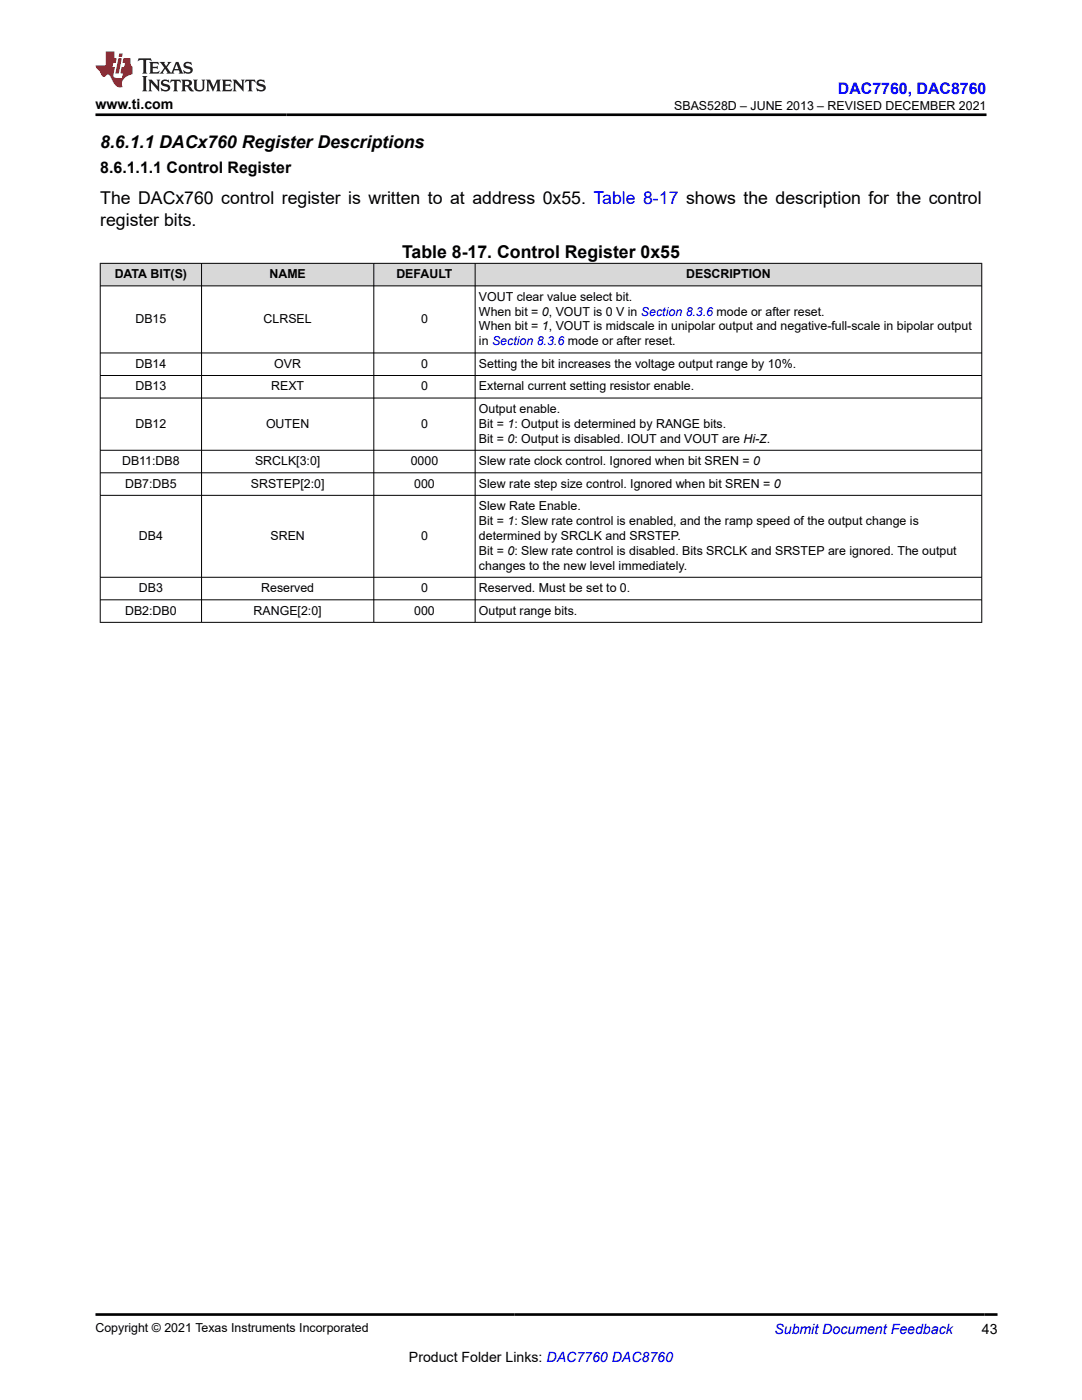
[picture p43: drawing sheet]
<svg xmlns="http://www.w3.org/2000/svg" width="216mm" height="279mm" viewBox="0 0 216 279" stroke-linecap="round" stroke-linejoin="round" font-family="sans-serif">
<defs><g id="words">
<g font-size="3.5">
<text x="20" y="29.6">8.6.1.1 DACx760 Register Descriptions</text>
<text x="20" y="40.8">The DACx760 control register is written to at address 0x55. Table 8-17 shows the description for the control</text>
<text x="20" y="45">register bits.</text>
<text x="80.2" y="51.4">Table 8-17. Control Register 0x55</text>
</g>
<text font-size="3.2" fill="#00f" x="167.2" y="18.7">DAC7760, DAC8760</text>
<text font-size="3.2" x="20" y="34.6">8.6.1.1.1 Control Register</text>
<g font-size="2.8">
<text x="19" y="21.8">www.ti.com</text>
<text x="195.9" y="266.1">43</text>
<text x="81.6" y="271.7">Product Folder Links: DAC7760 DAC8760</text>
</g>
<text font-size="2.8" fill="#00f" x="154.5" y="266.2">Submit Document Feedback</text>
<g font-size="2.5">
<text x="134.5" y="21.9">SBAS528D – JUNE 2013 – REVISED DECEMBER 2021</text>
<text x="22.9" y="55.5">DATA BIT(S)</text>
<text x="53.8" y="55.5">NAME</text>
<text x="79.1" y="55.5">DEFAULT</text>
<text x="136.9" y="55.5">DESCRIPTION</text>
<text x="27" y="64.5">DB15</text>
<text x="52.6" y="64.5">CLRSEL</text>
<text x="84" y="64.5">0</text>
<text x="95.6" y="60">VOUT clear value select bit.</text>
<text x="95.6" y="63">When bit = 0, VOUT is 0 V in Section 8.3.6 mode or after reset.</text>
<text x="95.6" y="65.9">When bit = 1, VOUT is midscale in unipolar output and negative-full-scale in bipolar output</text>
<text x="95.6" y="68.9">in Section 8.3.6 mode or after reset.</text>
<text x="27" y="73.4">DB14</text>
<text x="27" y="77.9">DB13</text>
<text x="54.1" y="77.9">REXT</text>
<text x="54.7" y="73.4">OVR</text>
<text x="84" y="73.4">0</text>
<text x="84" y="77.9">0</text>
<text x="95.6" y="73.4">Setting the bit increases the voltage output range by 10%.</text>
<text x="95.6" y="77.9">External current setting resistor enable.</text>
<text x="95.6" y="82.4">Output enable.</text>
<text x="27" y="85.4">DB12</text>
<text x="53.1" y="85.4">OUTEN</text>
<text x="84" y="85.4">0</text>
<text x="95.6" y="85.4">Bit = 1: Output is determined by RANGE bits.</text>
<text x="95.6" y="88.3">Bit = 0: Output is disabled. IOUT and VOUT are Hi-Z.</text>
<text x="24.4" y="92.8">DB11:DB8</text>
<text x="50.9" y="92.8">SRCLK[3:0]</text>
<text x="82" y="92.8">0000</text>
<text x="95.6" y="92.8">Slew rate clock control. Ignored when bit SREN = 0</text>
<text x="25" y="97.3">DB7:DB5</text>
<text x="50.1" y="97.3">SRSTEP[2:0]</text>
<text x="82.6" y="97.3">000</text>
<text x="95.6" y="97.3">Slew rate step size control. Ignored when bit SREN = 0</text>
<text x="95.6" y="101.8">Slew Rate Enable.</text>
<text x="27.7" y="107.7">DB4</text>
<text x="54" y="107.7">SREN</text>
<text x="84" y="107.7">0</text>
<text x="95.6" y="104.8">Bit = 1: Slew rate control is enabled, and the ramp speed of the output change is</text>
<text x="95.6" y="107.7">determined by SRCLK and SRSTEP.</text>
<text x="95.6" y="110.7">Bit = 0: Slew rate control is disabled. Bits SRCLK and SRSTEP are ignored. The output</text>
<text x="95.6" y="113.7">changes to the new level immediately.</text>
<text x="27.7" y="118.2">DB3</text>
<text x="52.1" y="118.2">Reserved</text>
<text x="84" y="118.2">0</text>
<text x="95.6" y="118.2">Reserved. Must be set to 0.</text>
<text x="25" y="122.7">DB2:DB0</text>
<text x="50.6" y="122.7">RANGE[2:0]</text>
<text x="82.6" y="122.7">000</text>
<text x="95.6" y="122.7">Output range bits.</text>
<text x="19" y="265.9">Copyright © 2021 Texas Instruments Incorporated</text>
</g>
</g></defs>
<g fill="#d8d8d8">
<path d="M20 52.6h175.9v4.5h-175.9z" fill-rule="evenodd"/>
<path d="M20.1 52.6h20.1v4.4h-20.1z" fill-rule="evenodd"/>
<path d="M40.3 52.6h34.2v4.4h-34.2z" fill-rule="evenodd"/>
<path d="M74.7 52.6h20v4.4h-20z" fill-rule="evenodd"/>
<path d="M94.9 52.6h100.9v4.4h-100.9z" fill-rule="evenodd"/>
</g>
<g fill="none" stroke="#000" stroke-width=".2">
<path d="M19.9 52.6h176.1M19.9 57.1h176.1M20 52.5v71.8M40.2 52.5v71.8M74.6 52.5v71.8M94.8 52.5v71.8M195.9 52.5v71.8M19.9 70.4h176.1M19.9 74.9h176.1M19.9 79.4h176.1M19.9 89.9h176.1M19.9 94.4h176.1"/>
<path d="M19.9 98.9h176.1M19.9 115.2h176.1M19.9 119.7h176.1M19.9 124.2h176.1"/>
</g>
<path d="M27.7 11.6l-.2 .6 .5-.2h.6v.1v2.2l-.2 .4h1l-.2-.4v-2.2v-.1h.5l.5 .2-.1-.6zM29.8 12.4l.2 .3v1.6l-.2 .4h1.9l.1-.6a1.08 1.08 0 0 1-1.3 .2v-.7h.6l.4 .2v-.7l-.4 .2h-.6v-.5l.2-.2a1 1 0 0 1 1 .3l-.1-.5zM31.8 12.4l1 1.1-1 1.2h.9l-.2-.2 .4-.8 .5 .8-.2 .2h1.6l-.2-.2 .1-.5h1l.1 .5-.1 .2h.9l-.2-.4-.8-1.9h-.5l-1 2.1-.8-1.1 .9-1h-.8l.2 .2-.5 .6-.3-.6 .1-.2zM35.2 12.8l.4 1h-.8zM36.8 12.5a.65 .65 0 0 0-.2 .7 .65 .65 0 0 0 .6 .5l.7 .1 .1 .3a.79 .79 0 0 1-.7 .4 .79 .79 0 0 1-.7-.5l.1 .7 .2-.1a.93 .93 0 0 0 1.1 0 .93 .93 0 0 0 .4-.9 1.46 1.46 0 0 0-1.2-.6l-.1-.3a1.09 1.09 0 0 1 1.2 .2l-.2-.6-.1 .1-.6-.2zM28.4 15.2l.2 .4v2.2l-.2 .4h1l-.2-.4v-2.2l.2-.4zM29.6 15.9l.2 .4v1.5l-.2 .4h.8l-.3-.4v-1.3l1.7 1.8v-2l.2-.4h-.8l.2 .2 .1 1.1-1.2-1.3zM32.3 16a.65 .65 0 0 0-.2 .8 .65 .65 0 0 0 .7 .4l.6 .2 .1 .2a.79 .79 0 0 1-.7 .4 .79 .79 0 0 1-.7-.5l.1 .7 .2-.1a.93 .93 0 0 0 1.1 .1 .93 .93 0 0 0 .4-1 1.46 1.46 0 0 0-1.2-.5l-.1-.4a1.09 1.09 0 0 1 1.2 .2l-.2-.6-.1 .1-.6-.1zM34.1 15.9l-.1 .6a.63 .63 0 0 1 .7-.3l.1 1.6-.3 .4h1l-.2-.4v-1.6a.66 .66 0 0 1 .8 .3l-.1-.6zM36.2 15.9l.2 .4v1.5l-.2 .4h.9l-.2-.2v-.7h.5l.1 .2a.79 .79 0 0 0 1.2 .6l-1-.9a.61 .61 0 0 0 .6-.6 .61 .61 0 0 0-.5-.7zM36.9 16.2h.2a.47 .47 0 0 1 .5 .1 .47 .47 0 0 1 .1 .5l-.2 .1-.6 .1zM38.5 15.9l.2 .2a2.27 2.27 0 0 0 .4 2 1.04 1.04 0 0 0 1.7-.7v-1.3l.2-.2h-.8l.2 .4v1.1a.6 .6 0 0 1-.6 .6 .6 .6 0 0 1-.6-.6v-1.1l.3-.4zM41.1 15.9l.2 .4v1.5l-.2 .4h.7l-.2-.4v-1.4l.9 1.9 .8-1.9v1.4l-.2 .4h1l-.3-.4v-1.5l.3-.4h-.8l-.7 1.5-.7-1.5zM44.3 15.9l.2 .4v1.5l-.2 .4h1.9l.1-.6a1.09 1.09 0 0 1-1.3 .2v-.7h.6l.4 .2v-.6l-.4 .2h-.6v-.6l.2-.1a1.01 1.01 0 0 1 1 .3l-.1-.6zM46.4 15.9l.3 .4v1.5l-.3 .4h.8l-.2-.4v-1.3l1.6 1.8v-2l.2-.4h-.7l.2 .2v1.1l-1.2-1.3zM49 15.9l-.1 .6a.63 .63 0 0 1 .8-.3v1.6l-.3 .4h1l-.2-.4v-1.6a.66 .66 0 0 1 .8 .3l-.1-.6zM51.4 16a.65 .65 0 0 0-.2 .8 .65 .65 0 0 0 .6 .4l.6 .2 .2 .2a.79 .79 0 0 1-.8 .4 .79 .79 0 0 1-.6-.5l.1 .7 .2-.1a.93 .93 0 0 0 1 .1 .93 .93 0 0 0 .5-1 1.46 1.46 0 0 0-1.3-.5l-.1-.4a1.09 1.09 0 0 1 1.3 .2l-.2-.6-.2 .1-.5-.1z" fill="#231f20"/>
<path d="M21.1 10.3v2.7h-2.1l.1 .4 .9 1a.95 .95 0 0 0 .9 .9 .59 .59 0 0 1 .6-.4 .59 .59 0 0 1 .5 .3l.4 .8a1.59 1.59 0 0 0 2.1 1.4 1.61 1.61 0 0 1 1-2.3l1-.3-.1-1.5a1.59 1.59 0 0 1-.4-1.7h-1.4l-.2 .9h.5l-.1 .9h-.5l-.2 .9v.3l.4 .1-.2 .9h-.6a.73 .73 0 0 1-1.1-.7l.3-1.5h-.5l.2-.9h.5l.2-.9h-.5v-1.3zM23.6 11.6l-.6 3.1h.7l.6-3.1zM23.8 10.7l-.1 .6h.7l.1-.6z" fill="#ed1c24"/>
<path d="M19 22.9h177.8M19.1 262.3h179.9" fill="none" stroke="#000" stroke-width=".53"/>
<use href="#words"/>
</svg>
